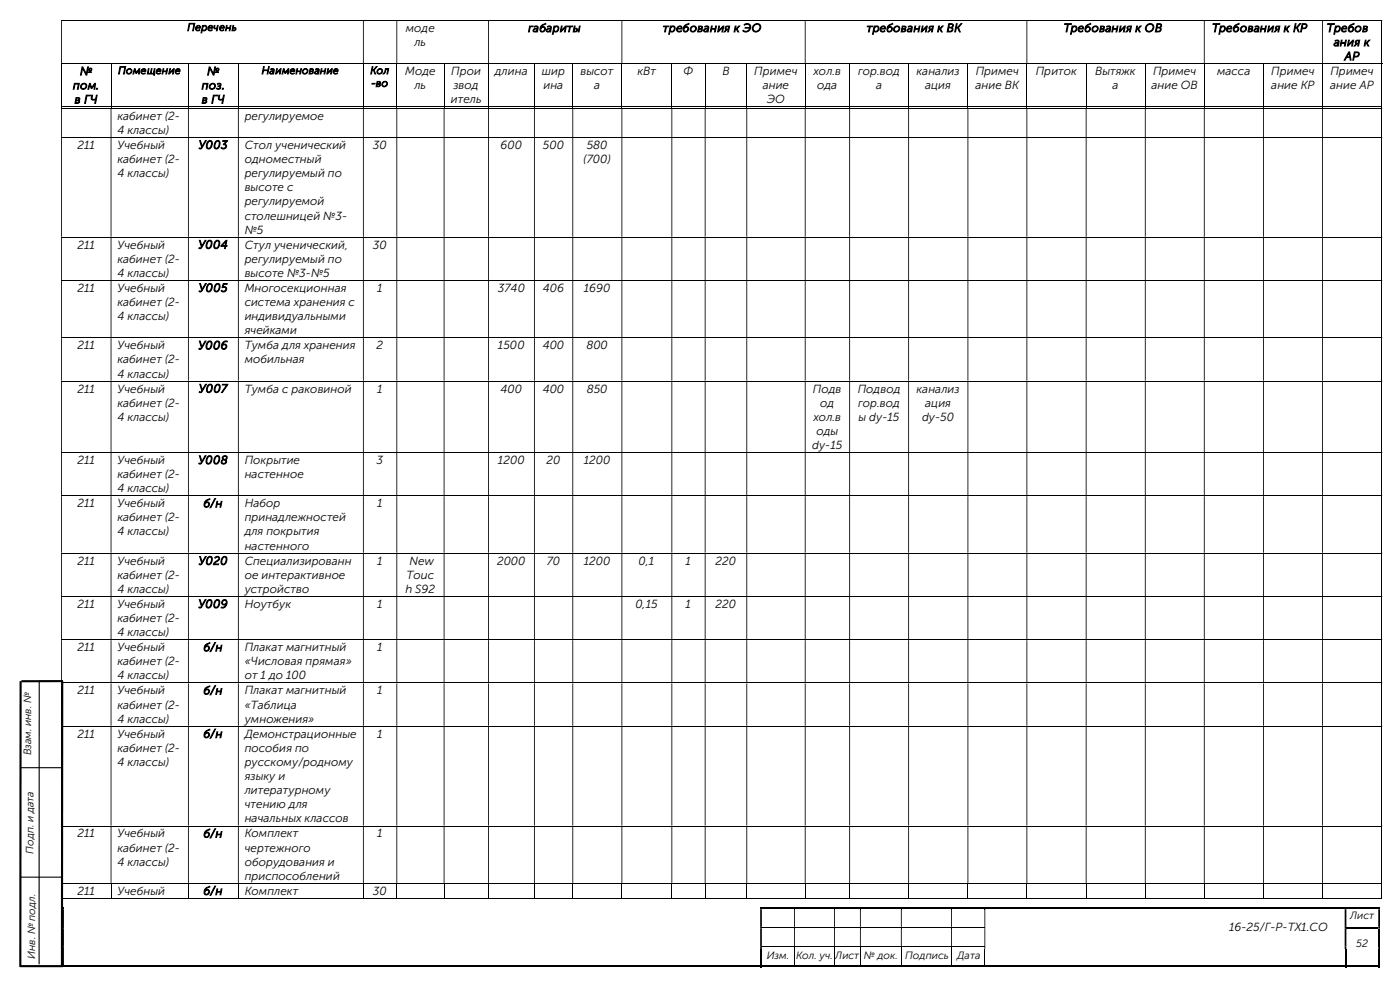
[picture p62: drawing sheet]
<svg xmlns="http://www.w3.org/2000/svg" width="420mm" height="297mm" viewBox="0 0 420 297" stroke-linecap="round" stroke-linejoin="round" font-family="sans-serif">
<defs><g id="words">
<g font-size="3.5">
<text x="121.8" y="9.6">моде</text>
<text x="158.5" y="9.6">габариты</text>
<text x="198.9" y="9.6">требования к ЭО</text>
<text x="260" y="9.6">требования к ВК</text>
<text x="319.1" y="9.6">Требования к ОВ</text>
<text x="363.6" y="9.6">Требования к КР</text>
<text x="398" y="9.6">Требов</text>
<text x="124.3" y="13.8">ль</text>
<text x="400.1" y="13.8">ания к</text>
<text x="24" y="22.5">№</text>
<text x="62.1" y="22.5">№</text>
<text x="121.5" y="22.5">Моде</text>
<text x="135.4" y="22.5">Прои</text>
<text x="148.5" y="22.5">длина</text>
<text x="162.6" y="22.5">шир</text>
<text x="174.2" y="22.5">высот</text>
<text x="191.2" y="22.5">кВт</text>
<text x="205.1" y="22.5">Ф</text>
<text x="216.7" y="22.5">В</text>
<text x="226.3" y="22.5">Примеч</text>
<text x="244" y="22.5">хол.в</text>
<text x="257.4" y="22.5">гор.вод</text>
<text x="275" y="22.5">канализ</text>
<text x="292.7" y="22.5">Примеч</text>
<text x="310.7" y="22.5">Приток</text>
<text x="328.5" y="22.5">Вытяжк</text>
<text x="345.9" y="22.5">Примеч</text>
<text x="365.1" y="22.5">масса</text>
<text x="381.4" y="22.5">Примеч</text>
<text x="399.1" y="22.5">Примеч</text>
<text x="403.4" y="18">АР</text>
<text x="21.9" y="26.8">пом.</text>
<text x="60.5" y="26.8">поз.</text>
<text x="124.3" y="26.8">ль</text>
<text x="136.1" y="26.8">звод</text>
<text x="163" y="26.8">ина</text>
<text x="178.2" y="26.8">а</text>
<text x="228.8" y="26.8">ание</text>
<text x="245.2" y="26.8">ода</text>
<text x="262.8" y="26.8">а</text>
<text x="277.5" y="26.8">ация</text>
<text x="292.7" y="26.8">ание ВК</text>
<text x="333.8" y="26.8">а</text>
<text x="345.4" y="26.8">ание ОВ</text>
<text x="381.4" y="26.8">ание КР</text>
<text x="399" y="26.8">ание АР</text>
<text x="22.4" y="31">в ГЧ</text>
<text x="35.2" y="35.9">кабинет (2-</text>
<text x="60.5" y="31">в ГЧ</text>
<text x="73.4" y="35.9">регулируемое</text>
<text x="135.3" y="31">итель</text>
<text x="230" y="31">ЭО</text>
<text x="35.2" y="40.1">4 классы)</text>
<text x="23.2" y="44.6">211</text>
<text x="35.2" y="44.6">Учебный</text>
<text x="59.6" y="44.6">У003</text>
<text x="73.4" y="44.6">Стол ученический</text>
<text x="111.9" y="44.6">30</text>
<text x="150.1" y="44.6">600</text>
<text x="162.9" y="44.6">500</text>
<text x="176" y="44.6">580</text>
<text x="35.2" y="48.9">кабинет (2-</text>
<text x="35.2" y="53.1">4 классы)</text>
<text x="73.4" y="48.9">одноместный</text>
<text x="73.4" y="53.1">регулируемый по</text>
<text x="175" y="48.9">(700)</text>
<text x="73.4" y="57.3">высоте с</text>
<text x="73.4" y="61.6">регулируемой</text>
<text x="73.4" y="65.8">столешницей №3-</text>
<text x="73.4" y="70">№5</text>
<text x="23.2" y="74.5">211</text>
<text x="35.2" y="74.5">Учебный</text>
<text x="59.5" y="74.5">У004</text>
<text x="73.4" y="74.5">Стул ученический,</text>
<text x="111.9" y="74.5">30</text>
<text x="35.2" y="78.7">кабинет (2-</text>
<text x="35.2" y="83">4 классы)</text>
<text x="73.4" y="78.7">регулируемый по</text>
<text x="73.4" y="83">высоте №3-№5</text>
<text x="23.2" y="87.5">211</text>
<text x="35.2" y="87.5">Учебный</text>
<text x="59.6" y="87.5">У005</text>
<text x="73.4" y="87.5">Многосекционная</text>
<text x="113.2" y="87.5">1</text>
<text x="149.3" y="87.5">3740</text>
<text x="162.8" y="87.5">406</text>
<text x="175.1" y="87.5">1690</text>
<text x="35.2" y="91.7">кабинет (2-</text>
<text x="35.2" y="95.9">4 классы)</text>
<text x="73.4" y="91.7">система хранения с</text>
<text x="73.4" y="95.9">индивидуальными</text>
<text x="73.4" y="100.2">ячейками</text>
<text x="23.2" y="104.7">211</text>
<text x="35.2" y="104.7">Учебный</text>
<text x="59.5" y="104.7">У006</text>
<text x="73.4" y="104.7">Тумба для хранения</text>
<text x="113" y="104.7">2</text>
<text x="149.4" y="104.7">1500</text>
<text x="162.8" y="104.7">400</text>
<text x="175.9" y="104.7">800</text>
<text x="35.2" y="108.9">кабинет (2-</text>
<text x="35.2" y="113.2">4 классы)</text>
<text x="73.4" y="108.9">мобильная</text>
<text x="23.2" y="117.6">211</text>
<text x="35.2" y="117.6">Учебный</text>
<text x="59.6" y="117.6">У007</text>
<text x="73.4" y="117.6">Тумба с раковиной</text>
<text x="113.2" y="117.6">1</text>
<text x="150.1" y="117.6">400</text>
<text x="162.8" y="117.6">400</text>
<text x="176" y="117.6">850</text>
<text x="243.8" y="117.6">Подв</text>
<text x="257.3" y="117.6">Подвод</text>
<text x="275" y="117.6">канализ</text>
<text x="35.2" y="121.9">кабинет (2-</text>
<text x="246" y="121.9">од</text>
<text x="257.4" y="121.9">гор.вод</text>
<text x="277.6" y="121.9">ация</text>
<text x="35.2" y="126.1">4 классы)</text>
<text x="244" y="126.1">хол.в</text>
<text x="244.9" y="130.3">оды</text>
<text x="257.6" y="126.1">ы dy-15</text>
<text x="276.6" y="126.1">dy-50</text>
<text x="243.6" y="134.6">dy-15</text>
<text x="23.2" y="139.1">211</text>
<text x="35.2" y="143.3">кабинет (2-</text>
<text x="35.2" y="139.1">Учебный</text>
<text x="59.5" y="139.1">У008</text>
<text x="73.4" y="139.1">Покрытие</text>
<text x="73.4" y="143.3">настенное</text>
<text x="113" y="139.1">3</text>
<text x="149.4" y="139.1">1200</text>
<text x="164" y="139.1">20</text>
<text x="175.1" y="139.1">1200</text>
<text x="35.2" y="147.5">4 классы)</text>
<text x="23.2" y="152">211</text>
<text x="35.2" y="152">Учебный</text>
<text x="61" y="152">б/н</text>
<text x="73.4" y="152">Набор</text>
<text x="113.2" y="152">1</text>
<text x="35.2" y="156.3">кабинет (2-</text>
<text x="35.2" y="160.5">4 классы)</text>
<text x="73.4" y="156.3">принадлежностей</text>
<text x="73.4" y="160.5">для покрытия</text>
<text x="73.4" y="164.7">настенного</text>
<text x="23.2" y="169.2">211</text>
<text x="35.2" y="173.5">кабинет (2-</text>
<text x="35.2" y="169.2">Учебный</text>
<text x="59.6" y="169.2">У020</text>
<text x="73.4" y="169.2">Специализированн</text>
<text x="73.4" y="173.5">ое интерактивное</text>
<text x="113.2" y="169.2">1</text>
<text x="121.9" y="173.5">Touc</text>
<text x="122.8" y="169.2">New</text>
<text x="149.1" y="169.2">2000</text>
<text x="164" y="169.2">70</text>
<text x="175.1" y="169.2">1200</text>
<text x="191.6" y="169.2">0,1</text>
<text x="205.7" y="169.2">1</text>
<text x="214.7" y="169.2">220</text>
<text x="35.2" y="177.7">4 классы)</text>
<text x="73.4" y="177.7">устройство</text>
<text x="121.6" y="177.7">h S92</text>
<text x="23.2" y="182.2">211</text>
<text x="35.2" y="182.2">Учебный</text>
<text x="59.5" y="182.2">У009</text>
<text x="73.4" y="182.2">Ноутбук</text>
<text x="113.1" y="182.2">1</text>
<text x="190.6" y="182.2">0,15</text>
<text x="205.7" y="182.2">1</text>
<text x="214.7" y="182.2">220</text>
<text x="35.2" y="186.4">кабинет (2-</text>
<text x="35.2" y="190.7">4 классы)</text>
<text x="23.2" y="195.2">211</text>
<text x="35.2" y="195.2">Учебный</text>
<text x="61" y="195.2">б/н</text>
<text x="73.4" y="195.2">Плакат магнитный</text>
<text x="113.2" y="195.2">1</text>
<text x="35.2" y="199.4">кабинет (2-</text>
<text x="35.2" y="203.6">4 классы)</text>
<text x="73.4" y="199.4">«Числовая прямая»</text>
<text x="73.4" y="203.6">от 1 до 100</text>
<text x="23.2" y="208.1">211</text>
<text x="35.2" y="208.1">Учебный</text>
<text x="61" y="208.1">б/н</text>
<text x="73.4" y="208.1">Плакат магнитный</text>
<text x="113.2" y="208.1">1</text>
<text x="35.2" y="212.3">кабинет (2-</text>
<text x="73.4" y="212.3">«Таблица</text>
<text x="23.2" y="221.1">211</text>
<text x="35.2" y="216.6">4 классы)</text>
<text x="35.2" y="221.1">Учебный</text>
<text x="61" y="221.1">б/н</text>
<text x="73.4" y="216.6">умножения»</text>
<text x="73.4" y="221.1">Демонстрационные</text>
<text x="113.2" y="221.1">1</text>
<text x="35.2" y="225.3">кабинет (2-</text>
<text x="73.4" y="225.3">пособия по</text>
<text x="35.2" y="229.6">4 классы)</text>
<text x="73.4" y="229.6">русскому/родному</text>
<text x="73.4" y="233.8">языку и</text>
<text x="73.4" y="238">литературному</text>
<text x="73.4" y="242.3">чтению для</text>
<text x="23.2" y="251">211</text>
<text x="35.2" y="251">Учебный</text>
<text x="61" y="251">б/н</text>
<text x="73.4" y="246.5">начальных классов</text>
<text x="73.4" y="251">Комплект</text>
<text x="113.2" y="251">1</text>
<text x="35.2" y="255.2">кабинет (2-</text>
<text x="73.4" y="255.2">чертежного</text>
<text x="35.2" y="259.5">4 классы)</text>
<text x="73.4" y="259.5">оборудования и</text>
<text x="73.4" y="263.7">приспособлений</text>
<text x="23.2" y="268.2">211</text>
<text x="35.2" y="268.2">Учебный</text>
<text x="61" y="268.2">б/н</text>
<text x="73.4" y="268.2">Комплект</text>
<text x="111.9" y="268.2">30</text>
<text x="368.7" y="279">16-25/Г-Р-ТХ1.СО</text>
</g>
<g font-size="3.2">
<text x="56.2" y="9.2">Перечень</text>
<text x="35.4" y="22.2">Помещение</text>
<text x="78.5" y="22.2">Наименование</text>
<text x="111.1" y="22.2">Кол</text>
<text x="111.4" y="26">-во</text>
<text x="9.4" y="226.4" transform="rotate(-90 9.4 226.4)">Взам. инв. №</text>
<text x="10.1" y="255.9" transform="rotate(-90 10.1 255.9)">Подп. и дата</text>
<text x="405" y="275.5">Лист</text>
<text x="10.5" y="287.4" transform="rotate(-90 10.5 287.4)">Инв. № подл.</text>
<text x="230" y="287.4">Изм.</text>
<text x="238.8" y="287.4">Кол. уч.</text>
<text x="250.6" y="287.4">Лист</text>
<text x="259.2" y="287.4">№ док.</text>
<text x="271.6" y="287.4">Подпись</text>
<text x="287.1" y="287.4">Дата</text>
<text x="406.9" y="283.8">52</text>
</g>
</g></defs>
<g fill="none" stroke="#000" stroke-width=".3">
<path d="M18.3 6.1h396.1M18.3 19.1h396.4M18.5 19.2v13M33.3 19.2v13M56.5 19.2v13M71.5 19.2v13M109 19.2v13M119 19.2v13M133.2 19.2v13M146.6 19.2v13M160.3 19.2v13M171.8 19.2v13"/>
<path d="M186.6 19.2v13M201.5 19.2v13M211.5 19.2v13M224 19.2v13M241.6 19.2v13M254.9 19.2v13M272.6 19.2v13M290.4 19.2v13M308.1 19.2v13M325.8 19.2v13M343.6 19.2v13M361.3 19.2v13"/>
<path d="M379.1 19.2v13M396.7 19.2v13M414.5 6.3v12.7M414.5 19.2v13M18.3 32h14.9M18.3 32.4h396.1M33.4 32h23M56.6 32h14.8M71.6 32h37.3M109.1 32h9.8M119.2 32h13.9M133.3 32h13.1"/>
<path d="M146.7 32h13.5M160.4 32h11.3M172 32h14.4M186.7 32h14.7M201.7 32h9.7M211.7 32h12.2M224.2 32h17.2M241.7 32h13.1M255 32h17.5M272.7 32h17.5M290.5 32h17.4M308.2 32h17.5"/>
<path d="M326 32h17.5M343.7 32h17.4M361.4 32h17.5M379.2 32h17.4M396.9 32h17.5M414.5 32.6v8.5M18.3 41.2h396.1M414.5 41.3v29.7M18.3 71.1h396.1M414.5 71.2v12.7M18.3 84h396.1M414.5 84.2v16.9"/>
<path d="M18.3 101.2h396.1M18.3 114.2h396.1M414.5 101.3v12.8M414.5 114.3v21.2M18.3 135.6h396.1M414.5 135.8v12.7M18.3 148.6h396.1M414.5 148.7v17M18.3 165.8h396.1M18.3 178.8h396.1M414.5 165.9v12.7M414.5 178.9v12.7"/>
<path d="M18.3 191.7h396.1M414.5 191.9v12.7M18.3 204.7h396.1M18.3 217.6h396.1M414.5 204.8v12.7M414.5 217.8v29.6M18.3 247.6h396.1M414.5 247.7v16.9M18.3 264.8h396.1M18.3 269.2h14.9M18.5 264.9v4.5M33.3 264.9v4.5"/>
<path d="M33.4 269.2h23M56.5 264.9v4.5M56.6 269.2h14.8M71.5 264.9v4.5M71.6 269.2h37.3M109 264.9v4.5M109.1 269.2h9.8M119 264.9v4.5M119.2 269.2h13.9M133.2 264.9v4.5M133.3 269.2h13.1M146.6 264.9v4.5"/>
<path d="M146.7 269.2h13.5M160.3 264.9v4.5M160.4 269.2h11.3M171.8 264.9v4.5M172 269.2h14.4M186.6 264.9v4.5M186.7 269.2h14.7M201.5 264.9v4.5M201.7 269.2h9.7M211.5 264.9v4.5M211.7 269.2h12.2M224 264.9v4.5"/>
<path d="M224.2 269.2h17.2M228.6 277.9h9.6M238.5 277.9h11.7M241.6 264.9v4.5M241.7 269.2h13.1M250.5 277.9h7.5M254.9 264.9v4.5M255 269.2h17.5M258.2 277.9h12.1M270.5 277.9h14.8M272.6 264.9v4.5M272.7 269.2h17.5"/>
<path d="M285.6 277.9h9.7M290.4 264.9v4.5M290.5 269.2h17.4M308.1 264.9v4.5M308.2 269.2h17.5M325.8 264.9v4.5M326 269.2h17.5M343.6 264.9v4.5M343.7 269.2h17.4M361.3 264.9v4.5M361.4 269.2h17.5M379.1 264.9v4.5"/>
<path d="M379.2 269.2h17.4M396.7 264.9v4.5M396.9 269.2h17.5M414.5 264.9v4.5M228.6 283.8h9.6M238.3 284.4v5M238.5 283.8h11.7M250.4 284.4v5M250.5 283.8h7.5M258.1 284.4v5M258.2 283.8h12.1M270.4 284.4v5"/>
<path d="M270.5 283.8h14.8M285.5 284.4v5M285.6 283.8h9.7M295.4 284.4v5"/>
</g>
<g fill="#000">
<path d="M414.4 6h.3v.3h-.3zM18.3 6.3h.3v12.7h-.3zM108.9 6.3h.2v12.7h-.2zM118.9 6.3h.3v12.7h-.3zM146.4 6.3h.3v12.7h-.3zM186.4 6.3h.3v12.7h-.3zM241.4 6.3h.3v12.7h-.3zM307.9 6.3h.3v12.7h-.3zM361.1 6.3h.3v12.7h-.3zM396.6 6.3h.3v12.7h-.3z" fill-rule="evenodd"/>
<path d="M414.4 32.3h.3v.3h-.3zM18.3 32.6h.3v8.5h-.3zM33.2 32.6h.2v8.5h-.2zM56.4 32.6h.2v8.5h-.2zM71.4 32.6h.2v8.5h-.2zM108.9 32.6h.2v8.5h-.2zM118.9 32.6h.3v8.5h-.3zM133.1 32.6h.2v8.5h-.2zM146.4 32.6h.3v8.5h-.3zM160.2 32.6h.2v8.5h-.2zM171.7 32.6h.3v8.5h-.3zM186.4 32.6h.3v8.5h-.3zM201.4 32.6h.3v8.5h-.3zM211.4 32.6h.3v8.5h-.3zM223.9 32.6h.3v8.5h-.3zM241.4 32.6h.3v8.5h-.3zM254.8 32.6h.2v8.5h-.2zM272.5 32.6h.2v8.5h-.2zM290.2 32.6h.3v8.5h-.3zM307.9 32.6h.3v8.5h-.3zM325.7 32.6h.3v8.5h-.3zM343.5 32.6h.2v8.5h-.2zM361.1 32.6h.3v8.5h-.3zM378.9 32.6h.3v8.5h-.3zM396.6 32.6h.3v8.5h-.3z" fill-rule="evenodd"/>
<path d="M414.4 41.1h.3v.2h-.3zM18.3 41.3h.3v29.7h-.3zM33.2 41.3h.2v29.7h-.2zM56.4 41.3h.2v29.7h-.2zM71.4 41.3h.2v29.7h-.2zM108.9 41.3h.2v29.7h-.2zM118.9 41.3h.3v29.7h-.3zM133.1 41.3h.2v29.7h-.2zM146.4 41.3h.3v29.7h-.3zM160.2 41.3h.2v29.7h-.2zM171.7 41.3h.3v29.7h-.3zM186.4 41.3h.3v29.7h-.3zM201.4 41.3h.3v29.7h-.3zM211.4 41.3h.3v29.7h-.3zM223.9 41.3h.3v29.7h-.3zM241.4 41.3h.3v29.7h-.3zM254.8 41.3h.2v29.7h-.2zM272.5 41.3h.2v29.7h-.2zM290.2 41.3h.3v29.7h-.3zM307.9 41.3h.3v29.7h-.3zM325.7 41.3h.3v29.7h-.3zM343.5 41.3h.2v29.7h-.2zM361.1 41.3h.3v29.7h-.3zM378.9 41.3h.3v29.7h-.3zM396.6 41.3h.3v29.7h-.3z" fill-rule="evenodd"/>
<path d="M414.4 71h.3v.2h-.3zM18.3 71.2h.3v12.7h-.3zM33.2 71.2h.2v12.7h-.2zM56.4 71.2h.2v12.7h-.2zM71.4 71.2h.2v12.7h-.2zM108.9 71.2h.2v12.7h-.2zM118.9 71.2h.3v12.7h-.3zM133.1 71.2h.2v12.7h-.2zM146.4 71.2h.3v12.7h-.3zM160.2 71.2h.2v12.7h-.2zM171.7 71.2h.3v12.7h-.3zM186.4 71.2h.3v12.7h-.3zM201.4 71.2h.3v12.7h-.3zM211.4 71.2h.3v12.7h-.3zM223.9 71.2h.3v12.7h-.3zM241.4 71.2h.3v12.7h-.3zM254.8 71.2h.2v12.7h-.2zM272.5 71.2h.2v12.7h-.2zM290.2 71.2h.3v12.7h-.3zM307.9 71.2h.3v12.7h-.3zM325.7 71.2h.3v12.7h-.3zM343.5 71.2h.2v12.7h-.2zM361.1 71.2h.3v12.7h-.3zM378.9 71.2h.3v12.7h-.3zM396.6 71.2h.3v12.7h-.3z" fill-rule="evenodd"/>
<path d="M414.4 83.9h.3v.3h-.3zM18.3 84.2h.3v16.9h-.3zM33.2 84.2h.2v16.9h-.2zM56.4 84.2h.2v16.9h-.2zM71.4 84.2h.2v16.9h-.2zM108.9 84.2h.2v16.9h-.2zM118.9 84.2h.3v16.9h-.3zM133.1 84.2h.2v16.9h-.2zM146.4 84.2h.3v16.9h-.3zM160.2 84.2h.2v16.9h-.2zM171.7 84.2h.3v16.9h-.3zM186.4 84.2h.3v16.9h-.3zM201.4 84.2h.3v16.9h-.3zM211.4 84.2h.3v16.9h-.3zM223.9 84.2h.3v16.9h-.3zM241.4 84.2h.3v16.9h-.3zM254.8 84.2h.2v16.9h-.2zM272.5 84.2h.2v16.9h-.2zM290.2 84.2h.3v16.9h-.3zM307.9 84.2h.3v16.9h-.3zM325.7 84.2h.3v16.9h-.3zM343.5 84.2h.2v16.9h-.2zM361.1 84.2h.3v16.9h-.3zM378.9 84.2h.3v16.9h-.3zM396.6 84.2h.3v16.9h-.3z" fill-rule="evenodd"/>
<path d="M414.4 101.1h.3v.2h-.3zM18.3 101.3h.3v12.8h-.3zM33.2 101.3h.2v12.8h-.2zM56.4 101.3h.2v12.8h-.2zM71.4 101.3h.2v12.8h-.2zM108.9 101.3h.2v12.8h-.2zM118.9 101.3h.3v12.8h-.3zM133.1 101.3h.2v12.8h-.2zM146.4 101.3h.3v12.8h-.3zM160.2 101.3h.2v12.8h-.2zM171.7 101.3h.3v12.8h-.3zM186.4 101.3h.3v12.8h-.3zM201.4 101.3h.3v12.8h-.3zM211.4 101.3h.3v12.8h-.3zM223.9 101.3h.3v12.8h-.3zM241.4 101.3h.3v12.8h-.3zM254.8 101.3h.2v12.8h-.2zM272.5 101.3h.2v12.8h-.2zM290.2 101.3h.3v12.8h-.3zM307.9 101.3h.3v12.8h-.3zM325.7 101.3h.3v12.8h-.3zM343.5 101.3h.2v12.8h-.2zM361.1 101.3h.3v12.8h-.3zM378.9 101.3h.3v12.8h-.3zM396.6 101.3h.3v12.8h-.3z" fill-rule="evenodd"/>
<path d="M414.4 114.1h.3v.2h-.3zM18.3 114.3h.3v21.2h-.3zM33.2 114.3h.2v21.2h-.2zM56.4 114.3h.2v21.2h-.2zM71.4 114.3h.2v21.2h-.2zM108.9 114.3h.2v21.2h-.2zM118.9 114.3h.3v21.2h-.3zM133.1 114.3h.2v21.2h-.2zM146.4 114.3h.3v21.2h-.3zM160.2 114.3h.2v21.2h-.2zM171.7 114.3h.3v21.2h-.3zM186.4 114.3h.3v21.2h-.3zM201.4 114.3h.3v21.2h-.3zM211.4 114.3h.3v21.2h-.3zM223.9 114.3h.3v21.2h-.3zM241.4 114.3h.3v21.2h-.3zM254.8 114.3h.2v21.2h-.2zM272.5 114.3h.2v21.2h-.2zM290.2 114.3h.3v21.2h-.3zM307.9 114.3h.3v21.2h-.3zM325.7 114.3h.3v21.2h-.3zM343.5 114.3h.2v21.2h-.2zM361.1 114.3h.3v21.2h-.3zM378.9 114.3h.3v21.2h-.3zM396.6 114.3h.3v21.2h-.3z" fill-rule="evenodd"/>
<path d="M414.4 135.5h.3v.3h-.3zM18.3 135.8h.3v12.7h-.3zM33.2 135.8h.2v12.7h-.2zM56.4 135.8h.2v12.7h-.2zM71.4 135.8h.2v12.7h-.2zM108.9 135.8h.2v12.7h-.2zM118.9 135.8h.3v12.7h-.3zM133.1 135.8h.2v12.7h-.2zM146.4 135.8h.3v12.7h-.3zM160.2 135.8h.2v12.7h-.2zM171.7 135.8h.3v12.7h-.3zM186.4 135.8h.3v12.7h-.3zM201.4 135.8h.3v12.7h-.3zM211.4 135.8h.3v12.7h-.3zM223.9 135.8h.3v12.7h-.3zM241.4 135.8h.3v12.7h-.3zM254.8 135.8h.2v12.7h-.2zM272.5 135.8h.2v12.7h-.2zM290.2 135.8h.3v12.7h-.3zM307.9 135.8h.3v12.7h-.3zM325.7 135.8h.3v12.7h-.3zM343.5 135.8h.2v12.7h-.2zM361.1 135.8h.3v12.7h-.3zM378.9 135.8h.3v12.7h-.3zM396.6 135.8h.3v12.7h-.3z" fill-rule="evenodd"/>
<path d="M414.4 148.5h.3v.2h-.3zM18.3 148.7h.3v17h-.3zM33.2 148.7h.2v17h-.2zM56.4 148.7h.2v17h-.2zM71.4 148.7h.2v17h-.2zM108.9 148.7h.2v17h-.2zM118.9 148.7h.3v17h-.3zM133.1 148.7h.2v17h-.2zM146.4 148.7h.3v17h-.3zM160.2 148.7h.2v17h-.2zM171.7 148.7h.3v17h-.3zM186.4 148.7h.3v17h-.3zM201.4 148.7h.3v17h-.3zM211.4 148.7h.3v17h-.3zM223.9 148.7h.3v17h-.3zM241.4 148.7h.3v17h-.3zM254.8 148.7h.2v17h-.2zM272.5 148.7h.2v17h-.2zM290.2 148.7h.3v17h-.3zM307.9 148.7h.3v17h-.3zM325.7 148.7h.3v17h-.3zM343.5 148.7h.2v17h-.2zM361.1 148.7h.3v17h-.3zM378.9 148.7h.3v17h-.3zM396.6 148.7h.3v17h-.3z" fill-rule="evenodd"/>
<path d="M414.4 165.7h.3v.2h-.3zM18.3 165.9h.3v12.7h-.3zM33.2 165.9h.2v12.7h-.2zM56.4 165.9h.2v12.7h-.2zM71.4 165.9h.2v12.7h-.2zM108.9 165.9h.2v12.7h-.2zM118.9 165.9h.3v12.7h-.3zM133.1 165.9h.2v12.7h-.2zM146.4 165.9h.3v12.7h-.3zM160.2 165.9h.2v12.7h-.2zM171.7 165.9h.3v12.7h-.3zM186.4 165.9h.3v12.7h-.3zM201.4 165.9h.3v12.7h-.3zM211.4 165.9h.3v12.7h-.3zM223.9 165.9h.3v12.7h-.3zM241.4 165.9h.3v12.7h-.3zM254.8 165.9h.2v12.7h-.2zM272.5 165.9h.2v12.7h-.2zM290.2 165.9h.3v12.7h-.3zM307.9 165.9h.3v12.7h-.3zM325.7 165.9h.3v12.7h-.3zM343.5 165.9h.2v12.7h-.2zM361.1 165.9h.3v12.7h-.3zM378.9 165.9h.3v12.7h-.3zM396.6 165.9h.3v12.7h-.3z" fill-rule="evenodd"/>
<path d="M414.4 178.6h.3v.3h-.3zM18.3 178.9h.3v12.7h-.3zM33.2 178.9h.2v12.7h-.2zM56.4 178.9h.2v12.7h-.2zM71.4 178.9h.2v12.7h-.2zM108.9 178.9h.2v12.7h-.2zM118.9 178.9h.3v12.7h-.3zM133.1 178.9h.2v12.7h-.2zM146.4 178.9h.3v12.7h-.3zM160.2 178.9h.2v12.7h-.2zM171.7 178.9h.3v12.7h-.3zM186.4 178.9h.3v12.7h-.3zM201.4 178.9h.3v12.7h-.3zM211.4 178.9h.3v12.7h-.3zM223.9 178.9h.3v12.7h-.3zM241.4 178.9h.3v12.7h-.3zM254.8 178.9h.2v12.7h-.2zM272.5 178.9h.2v12.7h-.2zM290.2 178.9h.3v12.7h-.3zM307.9 178.9h.3v12.7h-.3zM325.7 178.9h.3v12.7h-.3zM343.5 178.9h.2v12.7h-.2zM361.1 178.9h.3v12.7h-.3zM378.9 178.9h.3v12.7h-.3zM396.6 178.9h.3v12.7h-.3z" fill-rule="evenodd"/>
<path d="M414.4 191.6h.3v.3h-.3zM18.3 191.9h.3v12.7h-.3zM33.2 191.9h.2v12.7h-.2zM56.4 191.9h.2v12.7h-.2zM71.4 191.9h.2v12.7h-.2zM108.9 191.9h.2v12.7h-.2zM118.9 191.9h.3v12.7h-.3zM133.1 191.9h.2v12.7h-.2zM146.4 191.9h.3v12.7h-.3zM160.2 191.9h.2v12.7h-.2zM171.7 191.9h.3v12.7h-.3zM186.4 191.9h.3v12.7h-.3zM201.4 191.9h.3v12.7h-.3zM211.4 191.9h.3v12.7h-.3zM223.9 191.9h.3v12.7h-.3zM241.4 191.9h.3v12.7h-.3zM254.8 191.9h.2v12.7h-.2zM272.5 191.9h.2v12.7h-.2zM290.2 191.9h.3v12.7h-.3zM307.9 191.9h.3v12.7h-.3zM325.7 191.9h.3v12.7h-.3zM343.5 191.9h.2v12.7h-.2zM361.1 191.9h.3v12.7h-.3zM378.9 191.9h.3v12.7h-.3zM396.6 191.9h.3v12.7h-.3z" fill-rule="evenodd"/>
<path d="M414.4 204.6h.3v.2h-.3zM18.3 204.8h.3v12.7h-.3zM33.2 204.8h.2v12.7h-.2zM56.4 204.8h.2v12.7h-.2zM71.4 204.8h.2v12.7h-.2zM108.9 204.8h.2v12.7h-.2zM118.9 204.8h.3v12.7h-.3zM133.1 204.8h.2v12.7h-.2zM146.4 204.8h.3v12.7h-.3zM160.2 204.8h.2v12.7h-.2zM171.7 204.8h.3v12.7h-.3zM186.4 204.8h.3v12.7h-.3zM201.4 204.8h.3v12.7h-.3zM211.4 204.8h.3v12.7h-.3zM223.9 204.8h.3v12.7h-.3zM241.4 204.8h.3v12.7h-.3zM254.8 204.8h.2v12.7h-.2zM272.5 204.8h.2v12.7h-.2zM290.2 204.8h.3v12.7h-.3zM307.9 204.8h.3v12.7h-.3zM325.7 204.8h.3v12.7h-.3zM343.5 204.8h.2v12.7h-.2zM361.1 204.8h.3v12.7h-.3zM378.9 204.8h.3v12.7h-.3zM396.6 204.8h.3v12.7h-.3z" fill-rule="evenodd"/>
<path d="M414.4 217.5h.3v.3h-.3zM18.3 217.8h.3v29.6h-.3zM33.2 217.8h.2v29.6h-.2zM56.4 217.8h.2v29.6h-.2zM71.4 217.8h.2v29.6h-.2zM108.9 217.8h.2v29.6h-.2zM118.9 217.8h.3v29.6h-.3zM133.1 217.8h.2v29.6h-.2zM146.4 217.8h.3v29.6h-.3zM160.2 217.8h.2v29.6h-.2zM171.7 217.8h.3v29.6h-.3zM186.4 217.8h.3v29.6h-.3zM201.4 217.8h.3v29.6h-.3zM211.4 217.8h.3v29.6h-.3zM223.9 217.8h.3v29.6h-.3zM241.4 217.8h.3v29.6h-.3zM254.8 217.8h.2v29.6h-.2zM272.5 217.8h.2v29.6h-.2zM290.2 217.8h.3v29.6h-.3zM307.9 217.8h.3v29.6h-.3zM325.7 217.8h.3v29.6h-.3zM343.5 217.8h.2v29.6h-.2zM361.1 217.8h.3v29.6h-.3zM378.9 217.8h.3v29.6h-.3zM396.6 217.8h.3v29.6h-.3z" fill-rule="evenodd"/>
<path d="M414.4 247.4h.3v.3h-.3zM18.3 247.7h.3v16.9h-.3zM33.2 247.7h.2v16.9h-.2zM56.4 247.7h.2v16.9h-.2zM71.4 247.7h.2v16.9h-.2zM108.9 247.7h.2v16.9h-.2zM118.9 247.7h.3v16.9h-.3zM133.1 247.7h.2v16.9h-.2zM146.4 247.7h.3v16.9h-.3zM160.2 247.7h.2v16.9h-.2zM171.7 247.7h.3v16.9h-.3zM186.4 247.7h.3v16.9h-.3zM201.4 247.7h.3v16.9h-.3zM211.4 247.7h.3v16.9h-.3zM223.9 247.7h.3v16.9h-.3zM241.4 247.7h.3v16.9h-.3zM254.8 247.7h.2v16.9h-.2zM272.5 247.7h.2v16.9h-.2zM290.2 247.7h.3v16.9h-.3zM307.9 247.7h.3v16.9h-.3zM325.7 247.7h.3v16.9h-.3zM343.5 247.7h.2v16.9h-.2zM361.1 247.7h.3v16.9h-.3zM378.9 247.7h.3v16.9h-.3zM396.6 247.7h.3v16.9h-.3z" fill-rule="evenodd"/>
<path d="M18.8 272.5h.4v5.3h-.4zM228 272.5h.6v5.3h-.6zM238.2 272.5h.3v5.3h-.3zM250.2 272.5h.3v5.3h-.3zM258 272.5h.2v5.3h-.2zM270.3 272.5h.2v5.3h-.2zM285.3 272.5h.3v5.3h-.3zM295.3 272.5h.3v5.3h-.3zM403.4 272.5h.5v5.3h-.5zM413.5 272.5h.5v5.3h-.5z" fill-rule="evenodd"/>
<path d="M18.8 277.8h.4v.5h-.4zM228 277.8h.6v.5h-.6z" fill-rule="evenodd"/>
<path d="M228 271.9h.6v.6h-.6z" fill-rule="evenodd"/>
<path d="M238.2 271.9h12v.6h-12z" fill-rule="evenodd"/>
<path d="M250.2 271.9h7.8v.6h-7.8z" fill-rule="evenodd"/>
<path d="M258 271.9h12.3v.6h-12.3z" fill-rule="evenodd"/>
<path d="M270.3 271.9h15v.6h-15z" fill-rule="evenodd"/>
<path d="M285.3 271.9h10v.6h-10z" fill-rule="evenodd"/>
<path d="M295.3 271.9h108.1v.6h-108.1z" fill-rule="evenodd"/>
<path d="M295.3 277.8h.3v.5h-.3zM403.4 277.8h.5v.5h-.5z" fill-rule="evenodd"/>
<path d="M403.4 271.9h.5v.6h-.5z" fill-rule="evenodd"/>
<path d="M413.5 271.9h.5v.6h-.5z" fill-rule="evenodd"/>
<path d="M413.5 277.8h.5v.5h-.5zM18.8 278.3h.4v5.3h-.4zM228 278.3h.6v5.3h-.6zM238.2 278.3h.3v5.3h-.3zM250.2 278.3h.3v5.3h-.3zM258 278.3h.2v5.3h-.2zM270.3 278.3h.2v5.3h-.2zM285.3 278.3h.3v5.3h-.3zM295.3 278.3h.3v5.3h-.3zM403.4 278.3h.5v5.3h-.5z" fill-rule="evenodd"/>
<path d="M18.8 283.6h.4v.8h-.4zM228 283.6h.6v.8h-.6z" fill-rule="evenodd"/>
<path d="M228 284.4h.6v5.5h-.6z" fill-rule="evenodd"/>
<path d="M238.2 289.4h12v.5h-12z" fill-rule="evenodd"/>
<path d="M250.2 289.4h7.8v.5h-7.8z" fill-rule="evenodd"/>
<path d="M258 289.4h12.3v.5h-12.3z" fill-rule="evenodd"/>
<path d="M270.3 289.4h15v.5h-15z" fill-rule="evenodd"/>
<path d="M285.3 289.4h10v.5h-10z" fill-rule="evenodd"/>
<path d="M295.3 283.6h.3v.8h-.3zM403.4 283.6h.5v.8h-.5zM413.5 283.6h.5v.8h-.5zM18.8 284.4h.4v5h-.4z" fill-rule="evenodd"/>
<path d="M295.3 289.4h108.1v.5h-108.1z" fill-rule="evenodd"/>
<path d="M403.4 284.4h.5v5.5h-.5z" fill-rule="evenodd"/>
<path d="M413.5 284.4h.5v5.5h-.5z" fill-rule="evenodd"/>
</g>
<g fill="#000">
<path d="M414.4 31.9h.3v.3h-.3zM18.8 271.9h.4v.6h-.4zM228.6 271.9h9.6v.6h-9.6zM238.2 272.5h.3zM238.2 277.8h.3v.5h-.3zM250.2 272.5h.3zM250.2 277.8h.3v.5h-.3zM258 272.5h.2zM258 277.8h.2v.5h-.2zM270.3 272.5h.2zM270.3 277.8h.2v.5h-.2zM285.3 272.5h.3z"/>
<path d="M285.3 277.8h.3v.5h-.3zM295.3 272.5h.3zM403.9 271.9h9.6v.6h-9.6zM403.9 277.8h9.6v.5h-9.6zM413.5 278.3h.5v5.3h-.5zM414.4 264.6h.3v.3h-.3zM414.4 269.1h.3v.3h-.3zM18.8 289.4h209.2v.5h-209.2zM228.6 289.4h9.6v.5h-9.6zM238.2 283.6h.3v.8h-.3zM250.2 283.6h.3v.8h-.3zM258 283.6h.2v.8h-.2z"/>
<path d="M270.3 283.6h.2v.8h-.2zM285.3 283.6h.3v.8h-.3zM403.9 289.4h9.6v.5h-9.6zM413.5 289.4h.5v.5h-.5z"/>
</g>
<path d="M6.2 204.1l-.1 85.7M18.7 204.1l-.1 85.7M18.9 204.1l-12.5 .1M6.1 289.6h12.8" fill="none" stroke="#000" stroke-width=".64" stroke-linecap="butt"/>
<path d="M11.8 204.1l-.1 84.9M6 230.1h12.6M6 262.9h12.4" fill="none" stroke="#000" stroke-width=".34"/>
<use href="#words"/>
</svg>
